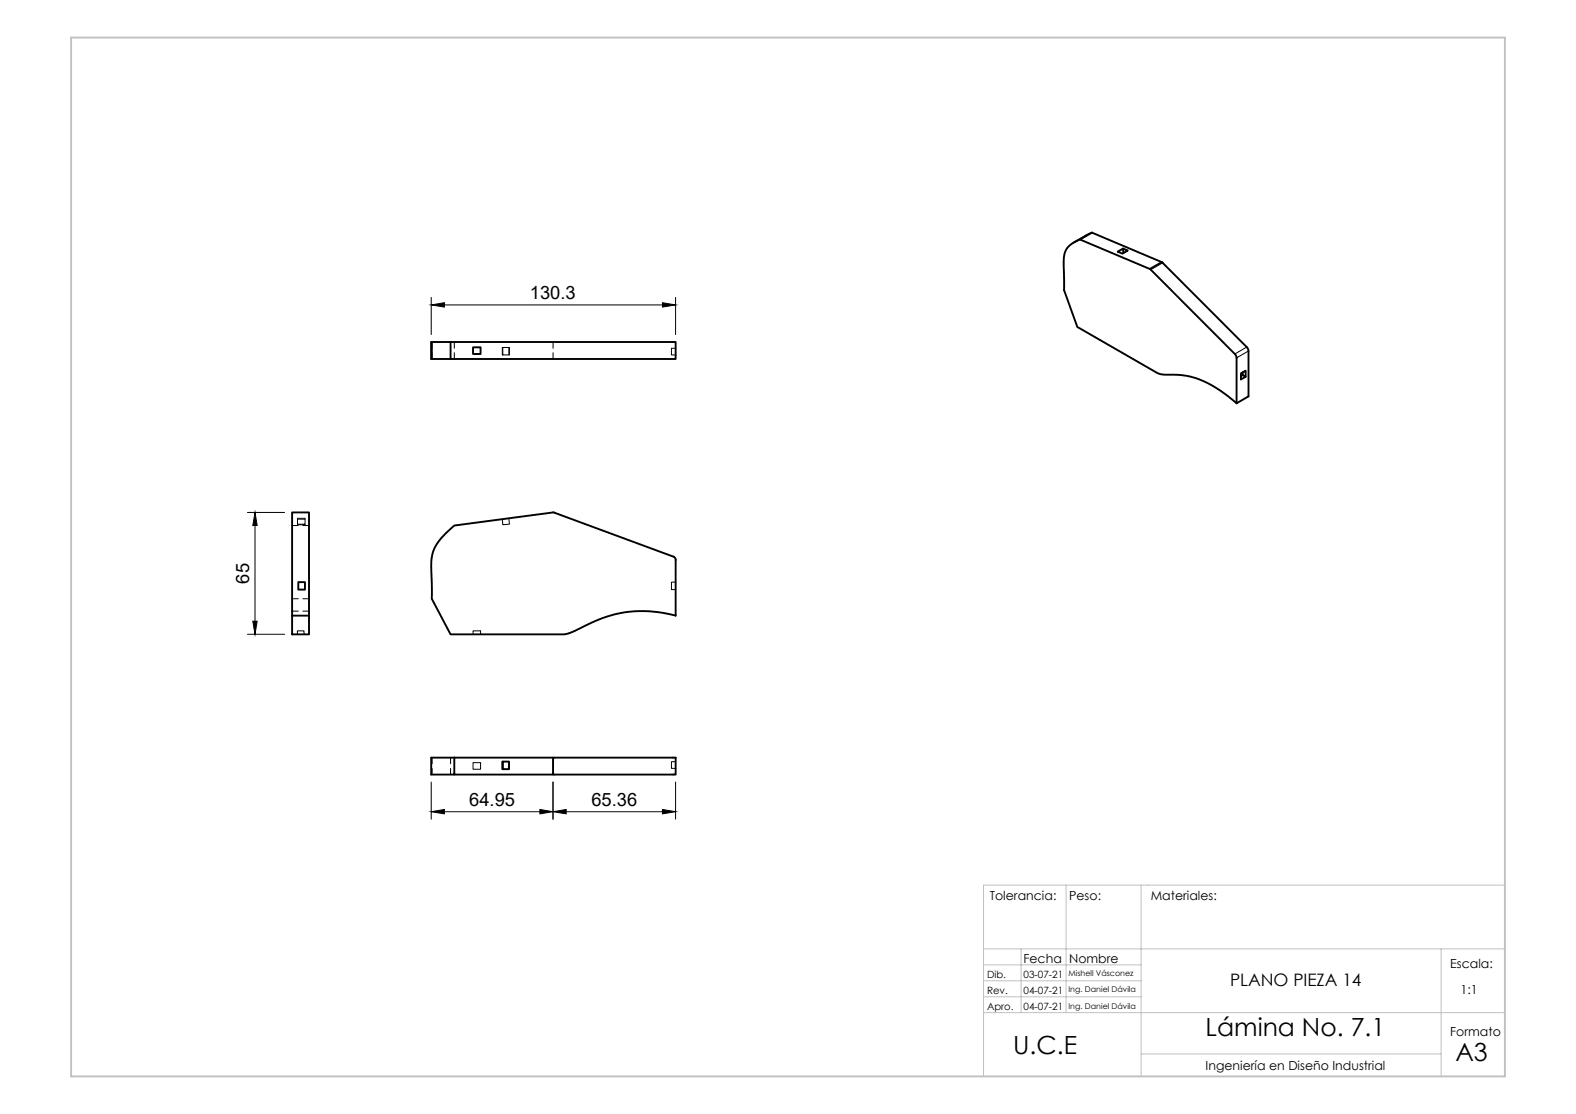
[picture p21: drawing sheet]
<svg xmlns="http://www.w3.org/2000/svg" width="420mm" height="297mm" viewBox="0 0 420 297" stroke-linecap="round" stroke-linejoin="round" font-family="sans-serif">
<defs><g id="words">
<g font-size="6.7">
<text x="270.1" y="281">U.C.E</text>
<text x="321.4" y="276.2">Lámina No. 7.1</text>
<text x="388" y="282.8">A3</text>
</g>
<g font-size="4.9">
<text x="141.3" y="79.7">130.3</text>
<text x="66.4" y="155.6" transform="rotate(-90 66.4 155.6)">65</text>
<text x="125.1" y="214.9">64.95</text>
<text x="157.7" y="214.9">65.36</text>
</g>
<text font-size="4.6" x="327.9" y="262.9">PLANO PIEZA 14</text>
<g font-size="3.3">
<text x="263.9" y="240">Tolerancia:</text>
<text x="285" y="240">Peso:</text>
<text x="306.8" y="240">Materiales:</text>
<text x="272.9" y="256.9">Fecha</text>
<text x="285" y="256.9">Nombre</text>
<text x="386.6" y="258.1">Escala:</text>
<text x="389.4" y="265.1">1:1</text>
<text x="386.6" y="276.2">Formato</text>
<text x="321.4" y="285.3">Ingeniería en Diseño Industrial</text>
</g>
<g font-size="2.7">
<text x="263.1" y="260.8">Dib.</text>
<text x="272.9" y="260.8">03-07-21</text>
<text x="263.1" y="265.1">Rev.</text>
<text x="263.1" y="269.3">Apro.</text>
<text x="272.9" y="265">04-07-21</text>
<text x="272.9" y="269.3">04-07-21</text>
</g>
<g font-size="2.1">
<text x="284.9" y="260.3">Mishell Vásconez</text>
<text x="284.9" y="264.6">Ing. Daniel Dávila</text>
<text x="284.9" y="268.9">Ing. Daniel Dávila</text>
</g>
</g></defs>
<!-- layer: Capa 1 -->
<path d="M262.2 236h139v51h-139zM284.2 236v34M304.2 236v51M262.2 253h139M262.2 257.3h42M272.2 253v17M384.2 253v34M262.2 270h139M262.2 261.5h42M262.2 265.8h42M304.2 281h80" fill="none" stroke="#c0c0c0" stroke-width=".27"/>
<path d="M19 10h382.2v277h-382.2z" fill="none" stroke="#c0c0c0" stroke-width=".5"/>
<g fill="none" stroke="#000" stroke-width=".27">
<path d="M115 79.3v9.9M180.1 79.3v9.9M310 70.1l-3.2 1.8M115 81.3l3.5-.6v1.2zM115.1 91.2v1.7M115.1 94.1v1.6M118.5 81.3h58.1M121.1 91.2v1.7M121.1 94.1v1.6M134 92.7h1.8v1.9h-1.8zM134 92.7v1.9M135.7 92.7v1.9"/>
<path d="M147.4 91.2v1.7M147.4 94.1v1.6M176.6 80.7l3.5 .6-3.5 .6zM180.1 92.9h-1.1v1.7h1.1M332.4 92.5l-3.2 1.9M332.8 93.6l-3.1 1.8M66 136.6h9.9M68 136.6l.6 3.5h-1.2zM79.3 138.2h2v1.6h-2zM79.3 138.4h2M81.3 139.8v.1h-2v-.1M135.7 138.2l.1 1.6-1.8 .1-.1-1.5"/>
<path d="M68 140.1v25.5M77.9 159.6h1.6M77.9 140.1h1.6M80.7 159.6h1.7M80.7 140.1h1.7M180.1 155.2h-1.1v2h1.1M66 169.1h9.9M67.4 165.6h1.2l-.6 3.5zM77.9 162.9h1.6M79.3 169.2v-1h1.7v1M80.7 162.9h1.7M126.1 169.2v-1h2v1"/>
<path d="M115 208.5v9.9M115 216.4l3.5-.6v1.2zM115.1 202v1.7M115.1 204.9v1.6M118.5 216.4h25.4M120.1 202v1.7M120.1 204.9v1.6M126.1 203.4h2v1.7h-2zM135.7 203.1v2M143.9 215.8l3.5 .6-3.5 .6zM147.4 216.4l3.5-.6v1.2zM147.4 208.5v9.9"/>
<path d="M150.9 216.4h25.7M176.6 215.8l3.5 .6-3.5 .6zM180.1 208.5v9.9M180.1 203.1h-1.1v1.8h1.1"/>
</g>
<g fill="none" stroke="#000" stroke-width=".51">
<path d="M291.1 62l18.6 7.9-3.2 1.8-18.6-7.8M291.1 62l-5.1 2.8-1.5 1.4a9.5 9.5 0 0 0-.9 6l.1 5.2 3.5 9.8 21.5 12.4 1.5 .3h3.6l2.5 .3 3.4 .9 2.5 1.2 2.9 1.7 4.6 3.5 3.1-1.8v-12.1l-.4-1.1M291.1 62l-4.8 2.7M298 67.1l1.4-.8 1.3 .5-1.5 .8zM299.4 66.3l.1 1.2M306.5 71.7l22.9 22.9 .3 .8v12.1M309.7 69.9l.3 .2M310 70.1l22.4 22.4M115.1 91.2h-.1v4.5h.1v-4.5h5M115.1 95.7h5M120.1 91.2h60v4.5h-60zM126.1 92.6h2v1.8h-2z"/>
<path d="M331.3 99.3v.7l.8 .5-1.3 .7v-1.6l1.3-.8v1.7M331.3 100l-.5 .3M147.8 136.7l31.7 11.7M147.8 136.7l-26.7 3.4-3.7 3.7a10.6 10.6 0 0 0-2.4 8.6l.1 7.2 5 9.6h30.2l2.5-.8 7.9-3.6 2.9-.9 2.7-.6 3.3-.3h4.1l3.3 .5 3.1 .7v-14.9M79.5 155.2h1.8v2h-1.8zM179.5 148.4l.5 .4 .1 .5M77.9 164.2v-27.6h4.5v27.6M77.9 164.2h4.5v5h-4.5zM115 202h6.1v4.5h-6.1zM121.1 202h26.3M133.9 203.1h1.8v2h-1.8zM134 203.1v2"/>
<path d="M147.4 206.5h32.7v-4.5h-32.7v4.5h-26.3"/>
</g>
<path d="M115 81.3l3.5-.6v1.2zM176.6 80.7l3.5 .6-3.5 .6zM68 136.6l.6 3.5h-1.2zM67.4 165.6h1.2l-.6 3.5zM115 216.4l3.5-.6v1.2zM143.9 215.8l3.5 .6-3.5 .6zM147.4 216.4l3.5-.6v1.2zM176.6 215.8l3.5 .6-3.5 .6z" fill="#000"/>
<use href="#words"/>
</svg>
